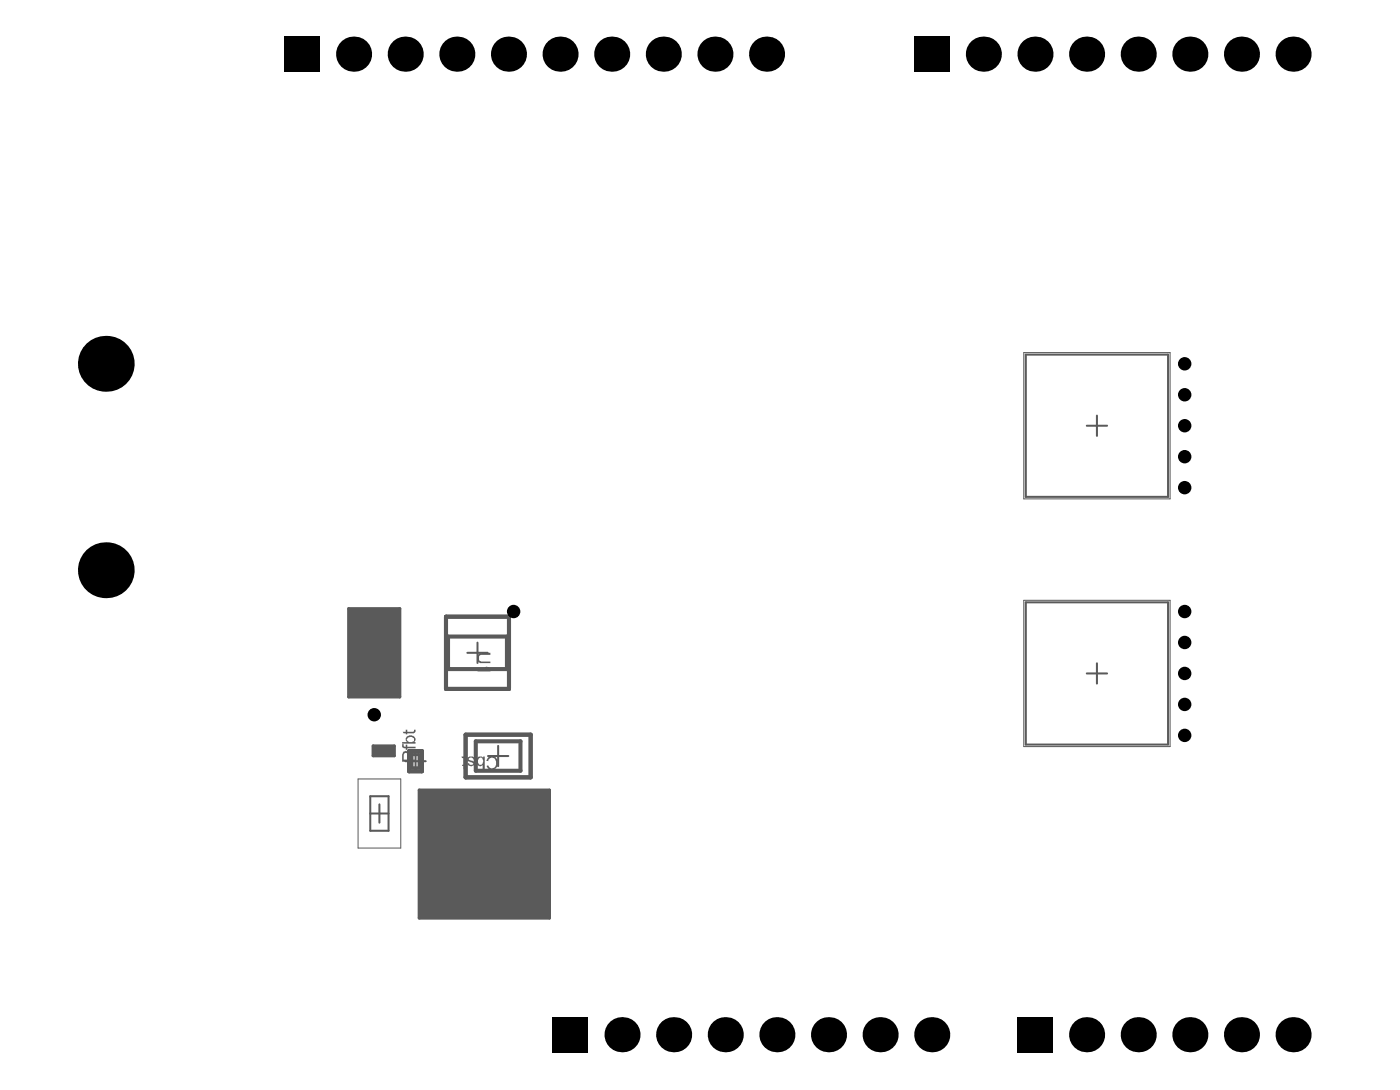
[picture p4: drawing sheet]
<svg xmlns="http://www.w3.org/2000/svg" width="229mm" height="179mm" viewBox="0 0 229 179" stroke-linecap="round" stroke-linejoin="round" font-family="sans-serif">
<path d="M76.5 106.9h3.4M78.2 105.2v3.4M79.9 123.8h3.4M81.6 122.1v3.4" fill="none" stroke="#5a5a5a" stroke-width=".33"/>
<g fill="#5a5a5a">
<path d="M61.1 122.2h3.5v1.6h-3.5z"/>
<path d="M68.7 129.4h21.3v21h-21.3z"/>
<path d="M57.1 99.7h8.4v14.4h-8.4z"/>
</g>
<path d="M168 58.1h23.3v23.3h-23.3zM178 69.7h3.3M179.7 68.1v3.3M168 98.6h23.3v23.3h-23.3zM178 110.3h3.3M179.7 108.6v3.4M60.6 133.2h3M60.6 130.4h3v5.7h-3zM62.1 131.7v3M66.4 124.7h3.3M68.1 123v3.3" fill="none" stroke="#5a5a5a" stroke-width=".33"/>
<path d="M167.7 57.7h24v24h-24zM167.7 98.3h24v24h-24zM58.6 127.6h7v11.3h-7z" fill="none" stroke="#5a5a5a" stroke-width=".17"/>
<path d="M73 101h10.4v11.8h-10.4zM73.4 104.2h9.6v5.4h-9.6zM67 123h2.1v3.3h-2.1zM76.3 120.3h10.6v7h-10.6zM77.9 121.4h7.4v4.8h-7.4z" fill="none" stroke="#5a5a5a" stroke-width=".67"/>
<path d="M57.1 99.7h8.4v14.4h-8.4zM61.1 122.2h3.5v1.6h-3.5zM68.7 129.4h21.3v21h-21.3z" fill="none" stroke="#5a5a5a" stroke-width=".51"/>
<g fill="none" stroke="#5a5a5a" stroke-width=".16">
<path d="M58.9 109.9h4.8M58.9 103.2h4.8v7.4h-4.8zM58.9 103.9h4.8M61.8 122.4h2.1v1.1h-2.1zM62.5 122.4v1.1M63.2 122.4v1.1M70.7 130.2h17.3v19.3h-17.3zM77.9 130.2v19.3M80.8 130.2v19.3"/>
<circle cx="61.3" cy="110.8" r=".25"/>
<circle cx="84.5" cy="139.9" r=".25"/>
</g>
<path d="M67.5 123.6h1.1v2.1h-1.1z" fill="none" stroke="#5a5a5a" stroke-width=".5"/>
<g fill="#5a5a5a">
<path d="M65.9 121.9h.2a.28 .28 0 0 0 0 .3 .28 .28 0 0 0 .4 .1v-.3h.2v.3h1.4v.2h-1.4v.3h-.2v-.3h-.3a.52 .52 0 0 1-.3-.6z"/>
<path d="M65.9 119.8h.6v-.3h.2v.3h1l.1-.3h.3a.46 .46 0 0 1-.5 .6h-.9v.2h-.2v-.2h-.4z"/>
<path d="M66.2 123.4l-.1 1h.7v-.6a.39 .39 0 0 0-.2-.4 .39 .39 0 0 0-.4 0zM66 123.1h.1a.57 .57 0 0 1 .7 0 .57 .57 0 0 1 .2 .5l.1-.2 1-.6v.4l-.6 .3-.5 .5v.4h1.1v.3h-2.2v-1.1z"/>
<path d="M66.8 120.8a.46 .46 0 0 0-.1 .5 .46 .46 0 0 0 .5 .2h.2a.43 .43 0 0 0 .4-.4 .43 .43 0 0 0-.5-.4zM66.5 120.7a.9 .9 0 0 1 1.6 .4v.2l-.3 .2h.3v.3h-2.2v-.3h.7l-.1-.2z"/>
</g>
<path d="M73 101h10.4v11.8h-10.4zM76.3 120.3h10.6v7h-10.6z" fill="none" stroke="#5a5a5a" stroke-width=".67"/>
<g fill="#5a5a5a">
<path d="M80 124l.2-.1a1.08 1.08 0 0 1 1.2 .4l.1 .2a1.18 1.18 0 0 1-.7 1.5 .77 .77 0 0 1-1.1-.6l.3-.1a.6 .6 0 0 0 .6 .5 .6 .6 0 0 0 .6-.5 .92 .92 0 0 0-.6-1.2l-.4 .1-.2 .2v.3l-.4-.1z"/>
<path d="M76.5 124.2a.83 .83 0 0 1 1.3 0l-.3 .2a.38 .38 0 0 0-.3-.3 .38 .38 0 0 0-.4 .3l.3 .2a.47 .47 0 0 1 .6 .2 .47 .47 0 0 1-.1 .5 .65 .65 0 0 1-1-.1v-.2h.3a.35 .35 0 0 0 .3 .3 .35 .35 0 0 0 .3-.3l-.6-.3a.48 .48 0 0 1-.4-.5z"/>
<path d="M75.6 123.9h.1a.37 .37 0 0 1 .4 0 .37 .37 0 0 1 .1 .4v.9h.1v.2h-.1v.4l-.3 .2v-.6h-.2v-.2h.2v-1h-.2z"/>
<path d="M78.3 107.2l.2-.2 1.8-.1v.3h-1.2a.57 .57 0 0 0-.6 .3 .57 .57 0 0 0 0 .7l.3 .1h1.5v.3h-1.2a.78 .78 0 0 1-.8-.2 .78 .78 0 0 1-.1-.9z"/>
<path d="M78.2 109.7h1.7l-.3-.4 .2-.1 .2 .3 .3 .3v.2h-2.1z"/>
<path d="M78.4 124.2v.1a.57 .57 0 0 0-.1 .7 .57 .57 0 0 0 .6 .2 .69 .69 0 0 0-.2-1.1zM78.1 124.2a.72 .72 0 0 1 1-.1v-.2h.3v2.1h-.3v-.8v.1a.7 .7 0 0 1-.9-.1 .7 .7 0 0 1-.1-.9z"/>
</g>
<g fill="#000">
<circle cx="57.9" cy="8.9" r="2.88"/>
<circle cx="66.4" cy="8.9" r="2.88"/>
<circle cx="74.8" cy="8.9" r="2.88"/>
<circle cx="83.3" cy="8.9" r="2.88"/>
<circle cx="91.7" cy="8.9" r="2.88"/>
<circle cx="100.2" cy="8.9" r="2.88"/>
<circle cx="108.6" cy="8.9" r="2.88"/>
<circle cx="117.1" cy="8.9" r="2.88"/>
<circle cx="125.6" cy="8.9" r="2.88"/>
<circle cx="161.1" cy="8.9" r="2.88"/>
<circle cx="169.5" cy="8.9" r="2.88"/>
<circle cx="178" cy="8.9" r="2.88"/>
<circle cx="186.4" cy="8.9" r="2.88"/>
<circle cx="194.9" cy="8.9" r="2.88"/>
<circle cx="203.3" cy="8.9" r="2.88"/>
<circle cx="211.8" cy="8.9" r="2.88"/>
<circle cx="17.3" cy="59.6" r="4.6"/>
<circle cx="194" cy="59.6" r="1.1"/>
<circle cx="194" cy="64.7" r="1.1"/>
<circle cx="194" cy="69.7" r="1.1"/>
<circle cx="194" cy="74.8" r="1.1"/>
<circle cx="194" cy="79.9" r="1.1"/>
<circle cx="17.3" cy="93.4" r="4.6"/>
<circle cx="61.3" cy="117.1" r="1.1"/>
<circle cx="84.1" cy="100.1" r="1.1"/>
<circle cx="194" cy="105.2" r="1.1"/>
<circle cx="194" cy="110.3" r="1.1"/>
<circle cx="194" cy="100.1" r="1.1"/>
<circle cx="194" cy="115.4" r="1.1"/>
<circle cx="194" cy="120.4" r="1.1"/>
<circle cx="101.9" cy="169.5" r="2.88"/>
<circle cx="110.3" cy="169.5" r="2.88"/>
<circle cx="118.8" cy="169.5" r="2.88"/>
<circle cx="127.2" cy="169.5" r="2.88"/>
<circle cx="135.7" cy="169.5" r="2.88"/>
<circle cx="144.2" cy="169.5" r="2.88"/>
<circle cx="152.6" cy="169.5" r="2.88"/>
<circle cx="178" cy="169.5" r="2.88"/>
<circle cx="186.4" cy="169.5" r="2.88"/>
<circle cx="194.9" cy="169.5" r="2.88"/>
<circle cx="203.3" cy="169.5" r="2.88"/>
<circle cx="211.8" cy="169.5" r="2.88"/>
</g>
<g fill="#000">
<path d="M46.6 6h5.7v5.7h-5.7z" fill-rule="evenodd"/>
<path d="M149.7 6h5.8v5.7h-5.8z" fill-rule="evenodd"/>
<path d="M90.6 166.6h5.7v5.7h-5.7z" fill-rule="evenodd"/>
<path d="M166.6 166.6h5.8v5.7h-5.8z" fill-rule="evenodd"/>
</g>
</svg>
